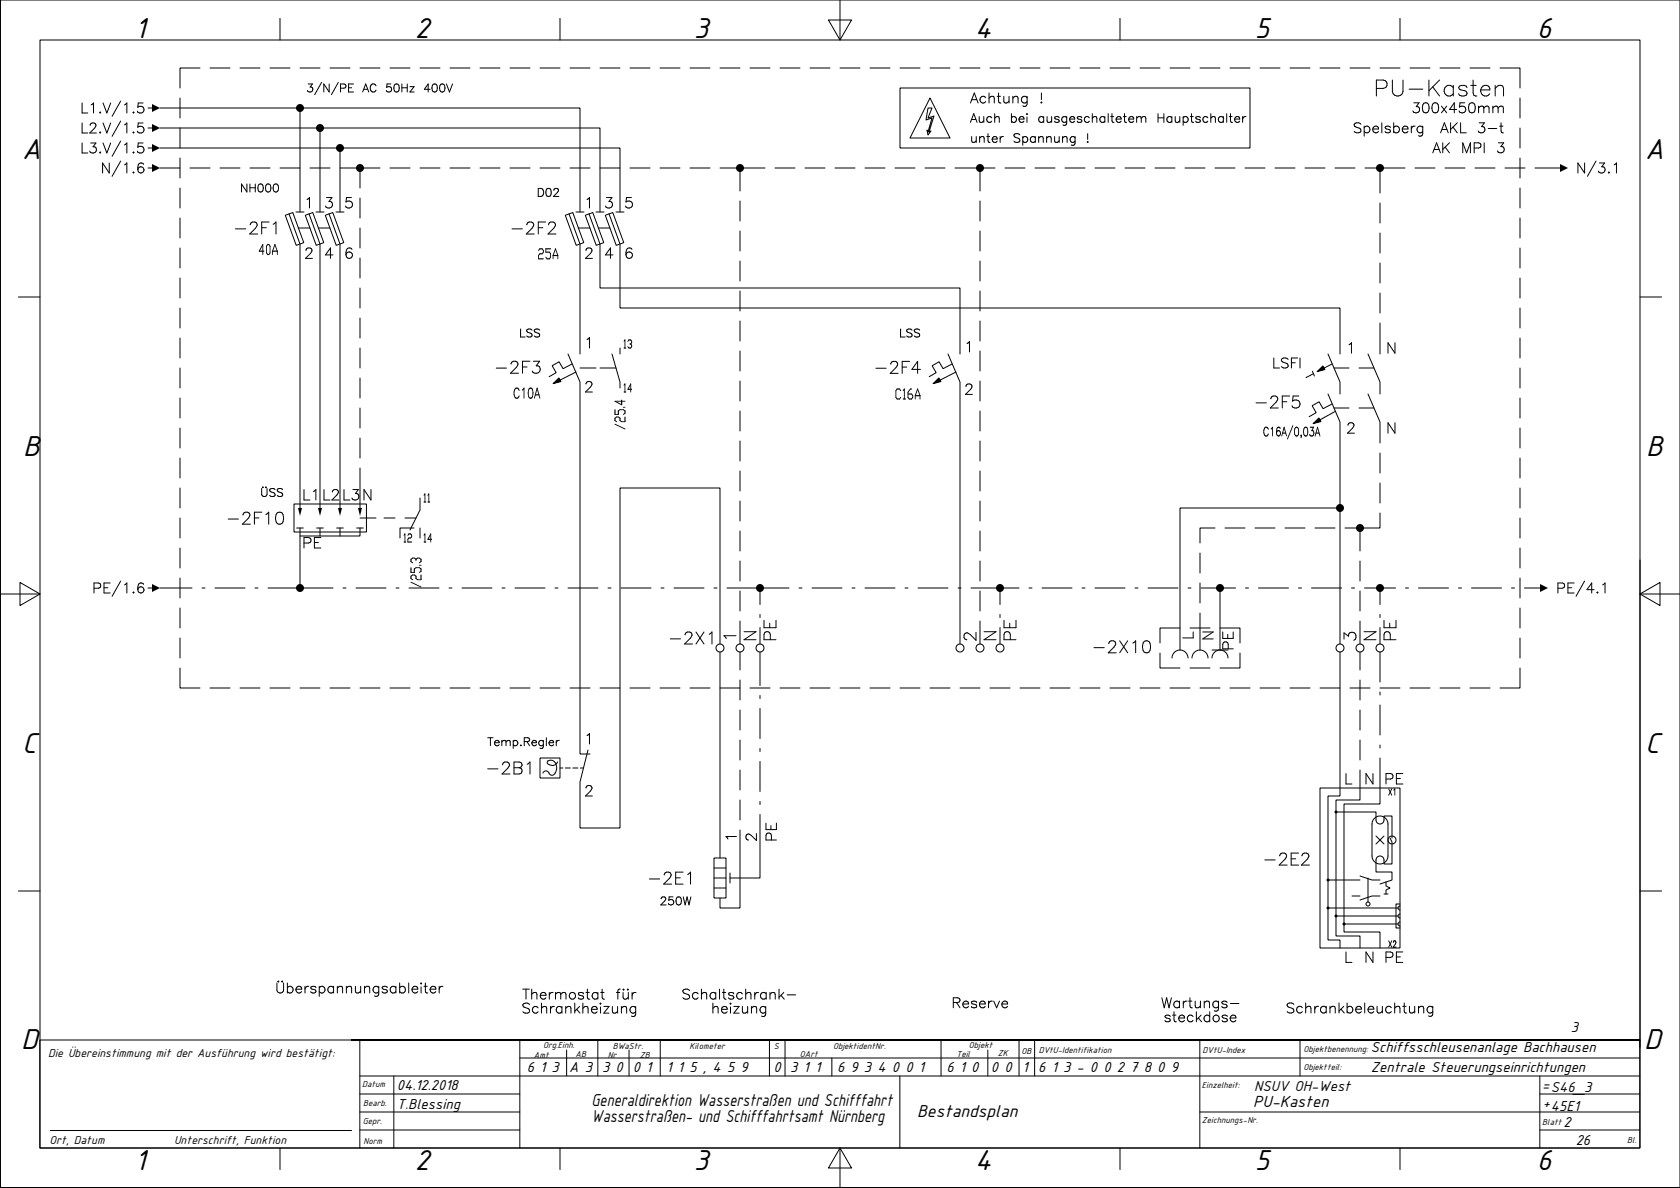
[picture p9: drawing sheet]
<svg xmlns="http://www.w3.org/2000/svg" width="420mm" height="297mm" viewBox="0 0 420 297" stroke-linecap="round" stroke-linejoin="round" font-family="sans-serif">
<defs><g id="words">
<g font-size="7.8">
<text x="33.7" y="9.6">1</text>
<text x="103.7" y="9.6">2</text>
<text x="173.4" y="9.6">3</text>
<text x="243.7" y="9.6">4</text>
<text x="313.7" y="9.6">5</text>
<text x="384.2" y="9.6">6</text>
<text x="5.5" y="39.6">A</text>
<text x="411.3" y="39.6">A</text>
<text x="5.8" y="113.9">B</text>
<text x="411.6" y="113.9">B</text>
<text x="5.5" y="188.1">C</text>
<text x="411.3" y="188.1">C</text>
<text x="5.3" y="262.4">D</text>
<text x="411.1" y="262.4">D</text>
<text x="33.7" y="292.4">1</text>
<text x="103.7" y="292.4">2</text>
<text x="173.4" y="292.4">3</text>
<text x="243.7" y="292.4">4</text>
<text x="313.7" y="292.4">5</text>
<text x="384.2" y="292.4">6</text>
</g>
<g font-size="4.7">
<text x="147.9" y="276.4">Generaldirektion Wasserstraßen und Schifffahrt</text>
<text x="147.9" y="280.6">Wasserstraßen- und Schifffahrtsamt Nürnberg</text>
<text x="229.3" y="279.2">Bestandsplan</text>
</g>
<text font-size="4.3" x="313.3" y="276.9">PU-Kasten</text>
<text font-size="4" x="344.1" y="24">PU-Kasten</text>
<g font-size="3.9">
<text x="342.7" y="263.1">Schiffsschleusenanlage Bachhausen</text>
<text x="392.7" y="258.1">3</text>
<text x="131.7" y="268.1">6 1 3</text>
<text x="142.3" y="268">A 3</text>
<text x="150.5" y="268">3 0</text>
<text x="158.2" y="268.1">0 1</text>
<text x="166.7" y="268.1">1 1 5 , 4 5 9</text>
<text x="193.4" y="268">0</text>
<text x="197.5" y="268.1">3 1 1</text>
<text x="209.3" y="268.1">6 9 3 4 0 0 1</text>
<text x="236.6" y="268.1">6 1 0</text>
<text x="247.7" y="268.1">0 0</text>
<text x="255.6" y="268.1">1</text>
<text x="259.6" y="268">6 1 3 - 0 0 2 7 8 0 9</text>
<text x="342.7" y="268.1">Zentrale Steuerungseinrichtungen</text>
<text x="99.2" y="272.6">04.12.2018</text>
<text x="313.5" y="272.7">NSUV OH-West</text>
<text x="385.6" y="272.4">=S46_3</text>
<text x="99.2" y="277.2">T.Blessing</text>
<text x="385.7" y="277">+45E1</text>
<text x="390.9" y="281.8">2</text>
<text x="393.9" y="286.2">26</text>
</g>
<g font-size="3.8">
<text x="20.5" y="29.1">L1.V/1.5</text>
<text x="20.5" y="34.1">L2.V/1.5</text>
<text x="20.5" y="39.1">L3.V/1.5</text>
<text x="25.6" y="44.1">N/1.6</text>
<text x="394.5" y="44.1">N/3.1</text>
<text x="23.5" y="149.1">PE/1.6</text>
<text x="389.5" y="149.1">PE/4.1</text>
<text x="69.2" y="249.1">Überspannungsableiter</text>
</g>
<text font-size="3.4" x="315.9" y="109.7">C16A/0,03A</text>
<g font-size="3.3">
<text x="242.6" y="26.6">Achtung !</text>
<text x="338.5" y="34">Spelsberg</text>
<text x="130.7" y="254.1">Schrankheizung</text>
<text x="178.2" y="254.1">heizung</text>
<text x="290.5" y="252.8">Wartungs-</text>
<text x="321.8" y="254.1">Schrankbeleuchtung</text>
</g>
<g font-size="3.1">
<text x="12" y="264.2">Die Übereinstimmung mit der Ausführung wird bestätigt:</text>
<text x="12.4" y="285.9">Ort, Datum</text>
<text x="43.5" y="285.9">Unterschrift, Funktion</text>
</g>
<g font-size="3">
<text x="76.9" y="23.7">3/N/PE AC 50Hz 400V</text>
<text x="124.1" y="93.3">-2F3</text>
<text x="314" y="102">-2F5</text>
<text x="57" y="131">-2F10</text>
<text x="273.5" y="163.2">-2X10</text>
<text x="121.9" y="193.5">-2B1</text>
<text x="316.2" y="216.3">-2E2</text>
</g>
<g font-size="2.9">
<text x="242.6" y="31.3">Auch bei ausgeschaltetem Hauptschalter</text>
<text x="242.9" y="36.3">unter Spannung !</text>
</g>
<text font-size="2.7" x="121.9" y="187.1">Temp.Regler</text>
<g font-size="2.6">
<text x="81" y="125">L2</text>
<text x="86" y="125">L3</text>
</g>
<g font-size="2.5">
<text x="353.2" y="28.2">300x450mm</text>
<text x="360.1" y="33.2">AKL</text>
<text x="369.1" y="33.2">3-t</text>
<text x="373.8" y="38.2">3</text>
<text x="64.8" y="63.6">40A</text>
<text x="134.6" y="64.7">25A</text>
<text x="318.5" y="92">LSFI</text>
<text x="128.5" y="99.5">C10A</text>
<text x="224" y="99.8">C16A</text>
<text x="130.7" y="249.8">Thermostat</text>
<text x="152.9" y="249.8">für</text>
<text x="170.7" y="249.8">Schaltschrank-</text>
<text x="238.3" y="252">Reserve</text>
<text x="291.2" y="255.5">steckdose</text>
</g>
<text font-size="2.4" x="65.4" y="124.1">ÜSS</text>
<g font-size="2.3">
<text x="135.8" y="262">Org.Einh.</text>
<text x="153.2" y="262.2">BWaStr.</text>
<text x="172.4" y="262.2">Kilometer</text>
<text x="193.4" y="262.2">S</text>
<text x="208.3" y="262.3">ObjektidentNr.</text>
<text x="242.2" y="262.1">Objekt</text>
<text x="255.4" y="263.4">OB</text>
<text x="259.7" y="263.1">DVtU-Identifikation</text>
<text x="300.6" y="263.2">DVtU-Index</text>
<text x="325.9" y="263">Objektbenennung:</text>
<text x="133.5" y="264.4">Amt</text>
<text x="143.9" y="264.4">AB</text>
<text x="152" y="264.4">Nr</text>
<text x="160" y="264.5">ZB</text>
<text x="200" y="264.3">OArt</text>
<text x="239.1" y="264.2">Teil</text>
<text x="249.5" y="264">ZK</text>
<text x="325.9" y="267.5">Objektteil:</text>
<text x="90.5" y="271.8">Datum</text>
<text x="300.5" y="271.9">Einzelheit:</text>
<text x="90.7" y="281">Gepr.</text>
<text x="90.8" y="276.5">Bearb.</text>
<text x="300.5" y="280.6">Zeichnungs-Nr.</text>
<text x="385.6" y="281.2">Blatt</text>
<text x="90.9" y="286">Norm</text>
<text x="406.8" y="285.7">Bl.</text>
</g>
<g font-size="2">
<text x="60.4" y="48">NH000</text>
<text x="134.6" y="49.1">D02</text>
<text x="130.1" y="84.3">LSS</text>
<text x="156" y="87">13</text>
<text x="225.1" y="84.3">LSS</text>
<text x="156" y="98">14</text>
<text x="106" y="125.5">11</text>
<text x="101" y="135.5">12</text>
<text x="106" y="135.5">14</text>
<text x="165.2" y="226.2">250W</text>
</g>
</g></defs>
<g fill="#000">
<path d="M38 26l2 1-2 1zM38 36l2 1-2 1zM38 31l2 1-2 1zM38 41l2 1-2 1zM390 41l2 1-2 1zM138.3 95.9l1.4-1.4 .5 .9-1.9 .5 1.4-1.4 .5 .9zM233.3 95.9l1.4-1.4 .5 .9-1.9 .5 1.4-1.4 .5 .9zM329.3 92.9l1.4-1.4 .5 .9-1.9 .5 1.4-1.4 .5 .9zM328.3 105.9l1.4-1.4 .5 .9-1.9 .5 1.4-1.4 .5 .9zM74.5 127h1l-.5 2zM79.5 127h1l-.5 2zM84.5 127h1l-.5 2z"/>
<path d="M89.5 127h1l-.5 2zM38 146l2 1-2 1zM385 146l2 1-2 1z"/>
<circle cx="75" cy="27" r="1"/>
<circle cx="80" cy="32" r="1"/>
<circle cx="85" cy="37" r="1"/>
<circle cx="90" cy="42" r="1"/>
<circle cx="185" cy="42" r="1"/>
<circle cx="245" cy="42" r="1"/>
<circle cx="345" cy="42" r="1"/>
<circle cx="335" cy="127" r="1"/>
<circle cx="340" cy="132" r="1"/>
<circle cx="75" cy="147" r="1"/>
<circle cx="190" cy="147" r="1"/>
<circle cx="250" cy="147" r="1"/>
<circle cx="305" cy="147" r="1"/>
<circle cx="345" cy="147" r="1"/>
<circle cx="334" cy="203" r=".25"/>
<circle cx="332" cy="220" r=".25"/>
<circle cx="332" cy="227" r=".25"/>
<circle cx="334" cy="229" r=".25"/>
<circle cx="336" cy="231" r=".25"/>
</g>
<g fill="none" stroke="#000" stroke-width=".25">
<path d="M0 0h420zM0 0v297h420h-420zM10 10h400v277h-400zM50 17h-5v5M52.5 17h5M60 17h5M67.5 17h5M70 4.6v5.4M75 17h5M82.5 17h5M90 17h5M97.5 17h5"/>
<path d="M105 17h5M112.5 17h5M120 17h5M127.5 17h5M135 17h5M140 4.6v5.4M142.5 17h5M150 17h5M157.5 17h5M165 17h5M172.5 17h5M180 17h5"/>
<path d="M187.5 17h5M195 17h5M202.5 17h5M207.1 5h5.8l-2.9 5zM210 17h5M210 0v10M217.5 17h5M225 17h5M232.5 17h5M240 17h5M247.5 17h5M255 17h5"/>
<path d="M262.5 17h5M270 17h5M277.5 17h5M280 4.6v5.4M285 17h5M292.5 17h5M300 17h5M307.5 17h5M315 17h5M322.5 17h5M330 17h5M337.5 17h5"/>
<path d="M345 17h5M350 4.6v5.4M352.5 17h5M360 17h5M367.5 17h5M375 17h5v5M420 0v297zM20.5 25.7v2.6M20.5 35.7v2.6M20.5 30.7v2.6M22.5 31.3l.2-.3 .3-.3h.5l.4 .3a.78 .78 0 0 1-.3 1.1l-1.2 1.2M22.7 35.7h1.3l-.7 1a.73 .73 0 0 1 .8 .3 .73 .73 0 0 1-.1 .9"/>
<path d="M22.8 26.2l.6-.5v2.6M25.8 25.7l.9 2.6 1-2.6M25.8 30.7l.9 2.6 1-2.6M25.8 35.7l.9 2.6 1-2.6M30.2 25.3l-2.2 3.8M30.2 30.3l-2.2 3.8M30.2 35.3l-2.2 3.8M31.1 26.2l.6-.5v2.6M31.1 31.2l.6-.5v2.6M31.1 36.2l.6-.5v2.6M35.8 25.7h-1.2l-.2 1.1a.9 .9 0 0 1 1.2-.1 .9 .9 0 0 1 .3 1.2M35.8 30.7h-1.2l-.2 1.1a.9 .9 0 0 1 1.2-.1 .9 .9 0 0 1 .3 1.2"/>
<path d="M35.8 35.7h-1.2l-.2 1.1a.9 .9 0 0 1 1.2-.1 .9 .9 0 0 1 .3 1.2M37 37h1M37 27h1M37 32h1M40 27h105v26M40 32h110v21M40 37h115v16M45 24.5v5M45 32v5M45 39.5v5M75 27v26M77.1 21h1l-.6 .8a.59 .59 0 0 1 .7 .2 .59 .59 0 0 1-.1 .7"/>
<path d="M80 32v21M80.4 20.6l-1.7 3.1M82.3 21v2l-1.3-2v2M84.6 20.6l-1.7 3.1M85 37v16M85.1 22h.9a.53 .53 0 0 0 .5-.5 .53 .53 0 0 0-.5-.5h-.9v2M87.1 21.9h.8M88.4 21h-1.3v2M90.7 23l.7-2 .8 2M90.9 22.3h1M94 21.5a.74 .74 0 0 0-.8-.5 .74 .74 0 0 0-.6 .8l.2 .9M94 22.5l-.1 .2"/>
<path d="M97.7 21h-.9l-.1 .9a.72 .72 0 0 1 .9-.1 .72 .72 0 0 1 .2 .9M98.6 22.6a1.01 1.01 0 0 1 .6-1.6 1.09 1.09 0 0 1 .5 1.6M100.5 21.9h1.3M100.5 21v2M101.8 21v2M102.5 21.7h1l-1 1.3M107.5 22.3h-1.4l.9-1.3v2M108.1 22.6a1.01 1.01 0 0 1 .7-1.6 1.09 1.09 0 0 1 .4 1.6M110 22.6a1.01 1.01 0 0 1 .7-1.6 1.09 1.09 0 0 1 .4 1.6M111.6 21l.8 2 .7-2M225 22h87.5v15h-87.5zM232 27h1l-1 2.5 1.5-.5-1.3 4 .5-.2-.7 1-.3-1.3 .3 .5 1-3.5-1.5 .5z"/>
<path d="M232.5 24.5l5 10h-10zM242.6 30.6l.8-2.2 .9 2.2M242.6 25.8l1-2.6 .9 2.6M242.9 34.1l.1 1.4M242.9 29.9h1.1M243 24.9h1.2M244.1 35.2l-.4 .3M244.1 34.1v1.5M244.8 29.1l.1 1.4M244.9 34.1v1.5M244.9 34.6l.5-.5 .5 .1 .2 1.4M245.9 30.2l-.3 .3"/>
<path d="M245.9 29.1v1.5M246.4 24.4a.82 .82 0 0 0-1.2 0 .82 .82 0 0 0 .2 1.2M246.4 25.4l-.2 .2M246.7 34.1h.7M247 33.4l.1 2.1M247.3 24.6l.6-.5 .6 .1 .1 1.6M247.3 23.2v2.6M247.9 29.5a.72 .72 0 0 0-1.1-.1 .72 .72 0 0 0 .2 1.1M247.9 30.3l-.2 .2M248 34.8l.4 .7M248.2 34.5a.6 .6 0 0 1 .7-.4 .6 .6 0 0 1 .4 .7h-1.3zM248.7 29.6l.5-.5 .5 .1 .1 1.4"/>
<path d="M248.7 28.4v2.2M249.3 24.1h.8M249.3 35.3l-.2 .2M249.6 23.2l.2 2.4M250 34.1v1.5M250.9 34.1a.7 .7 0 0 0-.9 .7M250.9 24.1l.2 1.5M252.3 25.3l-.4 .3M252.3 24.1v1.7M252.9 29.5a.72 .72 0 0 1 1.1-.1 .72 .72 0 0 1-.2 1.1M252.9 28.4v2.2M252.9 30.3l.2 .2"/>
<path d="M253.2 24.6l.6-.5 .6 .1 .1 1.6M253.2 24.1v1.7M253.5 35.3l.2 .2M254.7 29.8l.4 .7M254.9 29.5a.6 .6 0 0 1 .7-.4 .6 .6 0 0 1 .4 .7h-1.3zM255 33.7a.82 .82 0 0 0-.8-.3 .82 .82 0 0 0-.7 .5l.2 .3 1.1 .6 .2 .5-.3 .2M255.7 34.5a.72 .72 0 0 1 1.1-.1 .72 .72 0 0 1-.2 1.1M255.7 34.1v2.2M255.7 35.3l.2 .2M256 30.3l-.2 .2M256.7 28.4v.2zM256.7 29.2v1.4"/>
<path d="M256.8 24.4a.82 .82 0 0 0-1.3 0 .82 .82 0 0 0 .2 1.2M256.8 24.1v1.9M256.8 25.4l-.3 .2M258.8 34.5a.72 .72 0 0 0-1.1-.1 .72 .72 0 0 0 .2 1.1M258.8 34.1v1.5M258.8 35.3l-.2 .2M259.7 34.1v1.5M259.7 34.6l.5-.5 .5 .1 .1 1.4M260.3 23.2v1.7M260.9 29.5a.72 .72 0 0 0-1.1-.1 .72 .72 0 0 0 .2 1.1M260.9 29.1v1.5M260.9 30.3l-.2 .2"/>
<path d="M261.7 34.6l.5-.5 .5 .1 .1 1.4M261.7 34.1v1.5M261.8 29.1l.1 1.4M262.9 30.2l-.3 .3M262.9 29.1v1.5M263.6 34.1l.2 1.4M263.6 30.3l.2 .2M264.8 34.1v1.5M264.8 35.2l-.3 .3M264.8 29.5a.66 .66 0 0 0-1.2 0l.2 .2 .9 .3v.5M265.6 34.6l.6-.5 .5 .1 .1 1.4M265.6 34.1v1.5"/>
<path d="M266.7 29.5a.72 .72 0 0 0-1.1-.1 .72 .72 0 0 0 .1 1.1M266.7 29.1v1.7M266.7 30.3l-.2 .2M267.4 29.8l.3 .7M267.5 29.5a.6 .6 0 0 1 .7-.4 .6 .6 0 0 1 .5 .7h-1.3zM268.7 30.3l-.2 .2M268.8 34.5a.72 .72 0 0 0-1.1-.1 .72 .72 0 0 0 .1 1.1M268.8 34.1v1.7M268.8 35.3l-.2 .2M269.3 30.3l.1 .2M270.4 29.5a.66 .66 0 0 0-1.1 0l.1 .2 .9 .3v.5M271.9 33.4v1.5"/>
<path d="M272.3 29.5a.72 .72 0 0 0-1.1-.1 .72 .72 0 0 0 .2 1.1M272.3 30.3l-.2 .2M273.1 29.6l.5-.5 .5 .1 .1 1.4M273.1 28.4v2.2M276.2 29.5a.72 .72 0 0 0-1.1-.1 .72 .72 0 0 0 .2 1.1M276.2 29.1v1.5M276.2 30.3l-.2 .2M277 28.4v2.2M277.7 29.1h.7M278 28.4l.1 2.1M279 29.8l.3 .7M279.1 29.5a.6 .6 0 0 1 .7-.4 .6 .6 0 0 1 .5 .7h-1.3z"/>
<path d="M280.3 30.3l-.2 .2M280.8 29.1h.7M281.1 28.4l.1 2.1M282.2 29.8l.3 .7M282.3 29.5a.6 .6 0 0 1 .7-.4 .6 .6 0 0 1 .4 .7h-1.2zM283.4 30.3l-.2 .2M284.2 29.6l.5-.5 .5 .1 .1 .4M284.2 29.1v1.5M285.3 29.6l.5-.5 .6 .1 .1 1.4M285.3 29.6v1M289.5 28.4v2.2M289.5 29.5h1.5"/>
<path d="M291 28.4v2.2M293 29.5a.72 .72 0 0 0-1.2-.1 .72 .72 0 0 0 .2 1.1M293 29.1v1.5M293 30.3l-.2 .2M293.8 29.1l.1 1.4M294.9 30.2l-.3 .3M294.9 29.1v1.5M295.8 29.1v2.2M295.8 29.5a.72 .72 0 0 1 1.1-.1 .72 .72 0 0 1-.2 1.1M295.8 30.3l.2 .2M297.6 29.1h.7M297.9 28.4l.1 2.1"/>
<path d="M298.9 30.3l.1 .2M300.1 29.5a.66 .66 0 0 0-1.2 0l.1 .2 1 .3v.5M302 29.5a.72 .72 0 0 0-1.2-.1 .72 .72 0 0 0 .2 1.1M302 30.3l-.2 .2M302.7 29.6l.5-.5 .5 .1 .1 1.4M302.7 28.4v2.2M305.8 29.5a.72 .72 0 0 0-1.1-.1 .72 .72 0 0 0 .2 1.1M305.8 29.1v1.5M305.8 30.3l-.2 .2M306.7 28.4v2.2M307.3 29.1h.7M307.6 28.4l.1 2.1"/>
<path d="M308.7 29.8l.3 .7M308.8 29.5a.6 .6 0 0 1 .7-.4 .6 .6 0 0 1 .4 .7h-1.2zM309.9 30.3l-.2 .2M310.7 29.1v1.5M311.5 29.1a.7 .7 0 0 0-.8 .7M338.6 32.8l.2 .3M340.2 31.1a.94 .94 0 0 0-.9-.4 .94 .94 0 0 0-.7 .6l.2 .4 .9 .3a.61 .61 0 0 1 .5 .5 .61 .61 0 0 1-.2 .6M341 31.9a.82 .82 0 0 1 1.3-.1 .82 .82 0 0 1-.2 1.3M341 31.5v2.5M341 32.8l.3 .3M343.2 32.3l.1 .5 .2 .3M343.3 31.9a.69 .69 0 0 1 .8-.4 .69 .69 0 0 1 .5 .8h-1.4z"/>
<path d="M344.1 22.1h1.7a1.05 1.05 0 0 0 1-1 1.05 1.05 0 0 0-1-1.1h-1.7v4M344.6 32.8l-.2 .3M345.5 30.7v2.5M346.3 32.8l.1 .3M347.6 31.9a.76 .76 0 0 0-1.3 0l.1 .2 1.1 .4v.6M348.1 20v2.9M348.4 31.9a.82 .82 0 0 1 1.3-.1 .82 .82 0 0 1-.2 1.3M348.4 30.7v2.5M348.4 32.8l.3 .3M350.6 32.3l.1 .5 .2 .3M350.7 31.9a.69 .69 0 0 1 .8-.4 .69 .69 0 0 1 .5 .8h-1.4zM350.8 20v2.9"/>
<path d="M352 32.8l-.2 .3M352.3 22.3h3.4M352.8 31.5v1.7M353.5 25.7h1.3l-.7 1a.68 .68 0 0 1 .8 .8M353.8 31.5a.81 .81 0 0 0-1 .8M355.7 31.9a.82 .82 0 0 0-1.3-.1 .82 .82 0 0 0 .2 1.3M355.7 31.5v1.9M355.7 32.8l-.3 .3M355.7 27.7a2.07 2.07 0 0 1 .3-1.9 .81 .81 0 0 1 1.2 .4v1.5M357.2 20v4M358.1 27.7a2.07 2.07 0 0 1 .2-1.9 .81 .81 0 0 1 1.2 .4v1.5M358.2 21.7l1.7 2.3"/>
<path d="M358.2 38.2l.9-2.5 1 2.5M358.6 37.4h1.1M359.9 20l-2.7 2.7M360.1 33.2l1-2.5 1 2.5M360.4 26.5l1.3 1.7M360.7 35.7v2.5M361.3 36.8l1.1 1.4M361.7 26.5l-1.3 1.7M362.4 35.7l-1.7 1.7M362.4 27.4l1.2-1.7v2.5M362.6 30.7v2.5M363.2 31.8l1.1 1.4"/>
<path d="M363.3 21.3v2.7M363.3 21.9a1.25 1.25 0 0 0-1.5-.5 1.25 1.25 0 0 0-.8 1.5M364.3 30.7l-1.7 1.7M365.1 30.7v2.5M365.7 38.2v-2.5l.9 2.5 1-2.5v2.5M366.2 25.7h-1.2l-.1 1.1a.91 .91 0 0 1 1-.2 .91 .91 0 0 1 .5 .9M366.7 21.9a1.2 1.2 0 0 0-2 0l.1 .4 1.4 .4M367.3 27.7a2.07 2.07 0 0 1 .2-1.9 .81 .81 0 0 1 1.2 .4v1.5M367.7 21.3h1.3M368.3 20v3.2M368.5 37h1.1a.66 .66 0 0 0 .6-.6 .66 .66 0 0 0-.6-.7h-1.1v2.5M369.6 27l.6-.5 .6 .2 .2 .3"/>
<path d="M369.6 26.5v1.7M369.8 30.7h1.3l-.7 1a.68 .68 0 0 1 .8 .8M370.2 22.5v.4M370.4 21.9a1.1 1.1 0 0 1 1.2-.6 1.1 1.1 0 0 1 .9 1.2h-2.3zM371 27l.6-.5 .5 .2 .2 1.5M371 27v1.2M371 35.7v2.5M372 32.1h2.2M373.2 27l.6-.5 .6 .2 .1 .3M373.2 26.5v1.7M373.8 22.1l.9-.8 1 .2 .2 .6v1.9M373.8 21.3v2.7"/>
<path d="M374.5 27l.6-.5 .6 .2 .1 1.5M374.5 27v1.2M374.6 35.7h1.3l-.7 1a.68 .68 0 0 1 .8 .8M374.9 31.5h.8M375.3 30.7v2M380 24.5v5M380 32v5M380 39.5v5M27.3 40.7v2.6l-1.7-2.6v2.6M30.2 40.3l-2.2 3.8M31.1 41.2l.6-.5v2.6M34.4 42.4a.78 .78 0 0 1 1.1-.7 .78 .78 0 0 1 .4 1.2"/>
<path d="M34.4 42.4l.2 .5M35.9 41.1a.74 .74 0 0 0-1.1-.2l-.2 .3-.2 1.2M37 42h1M40 42h5M45 47v5M45 54.5v5M47.5 42h5M55 42h5M58.9 57.2h2.5M61.7 46v2l-1.3-2v2M62.5 46v2M62.5 46.9h1.3"/>
<path d="M62.5 42h5M62.6 56.2l.3-.6 .8-.1a.73 .73 0 0 1 .4 1.1l-1.7 1.9h2M63.8 46v2M64.6 47.6a1.01 1.01 0 0 1 .6-1.6 1.09 1.09 0 0 1 .5 1.6M65.4 56.9h1.2M66.5 47.6a1.01 1.01 0 0 1 .6-1.6 1.09 1.09 0 0 1 .5 1.6M67.3 55.5h-1.9v3M68.3 56.1l.7-.6v3M68.4 47.6a1.01 1.01 0 0 1 .6-1.6 1.09 1.09 0 0 1 .5 1.6M70 42h5M71.3 53.8l1.9-.7 2.7 7.6-1.8 .6zM72.3 53.5l2.7 7.5v66"/>
<path d="M74 53h2M74.6 57h2.9M76.3 53.8l1.9-.7 2.7 7.6-1.8 .6zM76.7 49.9l.7-.5v2.6M77.3 53.5l2.7 7.5v66M77.5 42h5M79 53h2M79.7 57h2.8M81.3 53.8l1.9-.7 2.7 7.6-1.8 .6zM81.6 49.4h1.4l-.8 1a.87 .87 0 0 1 .8 1.2 .87 .87 0 0 1-1.4 .3l-.2-.4M82.3 53.5l2.7 7.5v66M84 53h2"/>
<path d="M85 42h10M87.9 49.4h-1.3l-.1 1.1a.92 .92 0 0 1 1.4 0 .92 .92 0 0 1-.2 1.4 .92 .92 0 0 1-1.3-.4M90 42v5M90 49.5v5M90 57v5M97.5 42h5M105 42h5M112.5 42h5M120 42h5M127.5 42h5M128 57.2h2.6M131.7 56.2l.3-.6 .9-.1a.73 .73 0 0 1 .4 1.1l-1.7 1.9h2"/>
<path d="M134.6 56.9h1.1M135 42h5M135.8 48.6l.1-.7-.2-.5-.5-.3h-.6v2M136.4 55.5h-1.8v3M136.6 48.7a1.01 1.01 0 0 1 .6-1.6 1.09 1.09 0 0 1 .5 1.6M137.1 56.2l.3-.6 .9-.1a.73 .73 0 0 1 .4 1.1l-1.7 1.9h2M138.5 47.6l.3-.5h.4l.4 .4-.3 .7-.9 .9M141.3 53.8l1.9-.7 2.7 7.6-1.8 .6zM142.3 53.5l2.7 7.5v27.5M142.5 42h5M144 53h2M144.6 57h2.9"/>
<path d="M146.3 53.8l1.9-.7 2.7 7.6-1.8 .6zM146.7 49.9l.7-.5v2.6M147.3 53.5l2.7 7.5v11h90v16.5M149 53h2M149.7 57h2.8M150 42h5M151.3 53.8l1.9-.7 2.7 7.6-1.8 .6zM151.6 49.4h1.4l-.8 1a.87 .87 0 0 1 .8 1.2 .87 .87 0 0 1-1.4 .3l-.2-.4M152.3 53.5l2.7 7.5v16h180v11.5M154 53h2M157.5 42h5M157.9 49.4h-1.3l-.1 1.1a.92 .92 0 0 1 1.4 0 .92 .92 0 0 1-.2 1.4 .92 .92 0 0 1-1.3-.4"/>
<path d="M165 42h5M172.5 42h5M180 42h11.2M185 42v5.8M185 50.3v5M185 57.8v5M193.7 42h5M201.2 42h5M208.7 42h5M216.2 42h5M223.7 42h5M231.2 42h5"/>
<path d="M238.7 42h10M245 42v5.8M245 50.3v5M245 57.8v5M251.2 42h5M258.7 42h5M266.2 42h5M273.7 42h5M281.2 42h5M288.7 42h5M296.2 42h5M303.7 42h5"/>
<path d="M311.2 42h5M318.7 42h5M326.2 42h5M333.7 42h5M341.2 42h10M345 42v6.3M345 50.8v5M345 58.3v5M353.7 42h5M361.2 42h5M368.7 42h5M376.2 42h5"/>
<path d="M380 47v5M380 54.5v5M383.7 42h6.3M396.1 40.7v2.6l-1.6-2.6v2.6M399 40.3l-2.1 3.8M399.8 40.7h1.3l-.7 1a.73 .73 0 0 1 .8 .3 .73 .73 0 0 1-.1 .9M403.5 41.2l.6-.5v2.6M4.6 74.3h5.4M45 62v5M45 69.5v5M45 77v5M64.8 62.8l.9-1.7v2.5"/>
<path d="M66.6 63.2v-1.7l.3-.4h.3l.3 .4v1.7M68.1 62.8l.6-1.7 .6 1.7M76.5 62.6l.1-.4 .4-.2 .7 .1a.59 .59 0 0 1 .2 .9l-1.5 1.6h1.7M83.2 63.7h-1.8l1.2-1.7v2.6M88 62.4a.77 .77 0 0 0-1.1-.3l-.3 .4-.1 1.2M90 64.5v5M90 72v5M90 79.5v5M134.6 62.6l.3-.4h.6l.3 .4v.4l-.3 .5h-.6l-.3 .4M137.7 62.2h-1.2v.8h.9l.3 .5v.8M138.3 63.9l.6-1.7 .6 1.7M146.5 62.6l.1-.4 .4-.2 .7 .1a.59 .59 0 0 1 .2 .9l-1.5 1.6h1.7"/>
<path d="M153.2 63.7h-1.8l1.2-1.7v2.6M158 62.4a.77 .77 0 0 0-1.1-.3l-.3 .4-.1 1.2M185 65.3v5M185 72.8v5M245 65.3v5M245 72.8v5M345 65.8v5M345 73.3v5M380 62v5M380 69.5v5M380 77v5M410 74.3h5.4"/>
<path d="M45 84.5v5M45 92v5M45 99.5v5M90 87v5M90 94.5v5M124.1 92h2.5M127.8 91l.3-.5 .8-.2a.73 .73 0 0 1 .4 1.2l-1.7 1.8M129.8 97.6a.6 .6 0 0 0-.6-.6 .6 .6 0 0 0-.6 .6v1.3M130.1 82.3v2M130.6 97.5l.4-.5v2.5M130.6 91.7h1.2M132.1 99.1l-.1-.6a1.1 1.1 0 0 1 .7-1.5 1.55 1.55 0 0 1 .5 2.1"/>
<path d="M132.5 90.3h-1.9v3M133 82.5a.76 .76 0 0 0-.7-.3 .76 .76 0 0 0-.6 .5l1.3 1M133.3 90.3h1.6l-.8 1.2a.81 .81 0 0 1 1 1M133.6 99.5l.7-2.5 .7 2.5M134.9 82.5a.76 .76 0 0 0-.7-.3 .76 .76 0 0 0-.6 .5l1.3 1M138.3 95.9l1.4-1.4 .5 .9zM142 88.5l3 7v93h2.5M143 91l-2.2 1.2-1-1.8-1.8 1 1 1.8-1.7 1M144 93l-5.7 2.9M145 92h4M146.5 96l.1-.4 .4-.2 .7 .1a.59 .59 0 0 1 .2 .9l-1.5 1.6h1.7M146.7 84.9l.7-.5v2.6"/>
<path d="M150 92h4M153 88.5l2 7v1.5M155 87v1.5M156 96.3l.2-.3v2M156 85.3l.2-.3v2M157 97.3l.7-1.3v2M157 85.3l.2-.3h.5l.2 .3-.2 .7M157.4 86h.3M157.7 86l.2 .3M185 80.3v5M185 87.8v5M185 95.3v5"/>
<path d="M219 92.1h2.5M222.7 91.1l.3-.6 .8-.2a.73 .73 0 0 1 .5 1.2l-1.8 1.8h2M225.1 82.3v2M225.2 97.7l-.3-.5h-.6l-.3 .5v1.6M225.5 91.8h1.2M225.8 97.7l.3-.5v2.6M227 98.5h.9l.3 .4M227.4 90.3h-1.9v3M227.9 97.2h-.3l-.6 .9v1.2M228 82.5a.76 .76 0 0 0-.7-.3 .76 .76 0 0 0-.6 .5l1.3 1M228.8 98.9l.6-1.7 .6 1.7M229.9 82.5a.76 .76 0 0 0-.7-.3 .76 .76 0 0 0-.6 .5l1.3 1"/>
<path d="M230.1 92.3h-2.1l1.4-2v3M233.3 95.9l1.4-1.4 .5 .9zM237 88.5l3 7v65.5M238 91l-2.2 1.2-1-1.8-1.8 1 1 1.8-1.7 1M239 93l-5.7 2.9M241.5 96.6l.1-.4 .4-.2 .7 .1a.59 .59 0 0 1 .2 .9l-1.5 1.6h1.7M241.7 85.9l.7-.5v2.6M245 80.3v5M245 87.8v5M245 95.3v5M317.7 99.7l.3-.6 .9-.1a.73 .73 0 0 1 .4 1.1l-1.7 1.9M318.5 89.5v2.5"/>
<path d="M322 89.9a.94 .94 0 0 0-.9-.4 .94 .94 0 0 0-.7 .6l.2 .3 1.2 .5 .2 .4M322.4 99h-1.8v3M322.9 90.7h.9M324.4 89.5h-1.5v2.5M324.7 99h-1.4l-.2 1.3a1.09 1.09 0 0 1 1.3-.2 1.09 1.09 0 0 1 .6 1M325 89.5v2.5M328.1 92.8l.5 1.2M328.4 93.4l-1.9 1M329.3 92.9l1.4-1.4 .5 .9zM332 98.5l3 7v55.5M332 88.5l3 7v3M333 91l-3.7 1.9"/>
<path d="M333.5 92h3.7M337.2 86.2l.7-.5v2.6M339.7 92h3.8M342 98.5l3 7v5.3M342 88.5l3 7v3M345 80.8v7.7M348.7 85.7v2.6l-1.7-2.6v2.6M380 84.5v5M380 92v5M380 99.5v5M45 107v5M45 114.5v5"/>
<path d="M90 117v10M90 102v5M90 109.5v5M153.7 102.4v1.2h.9v-.9l.4-.3h.8l.4 .3v.6l-.4 .3M153.7 106.1l2.5 1.2M155.4 100v1.2l-1.7-.9h2.5M155.8 101.8h.4M156.2 104.2v1.2h-.8l-.4-.3v-.6l-.4-.3h-.4l-.5 .3v.6l.5 .3M185 102.8v5M185 110.3v5M185 117.8v5M245 102.8v5"/>
<path d="M245 110.3v5M245 117.8v5M314 100.7h2.6M317.1 107.3a.6 .6 0 0 0-.8-.5 .6 .6 0 0 0-.4 .8l.2 1.1M317.1 108.5l-.1 .2M317.8 107.2l.3-.4v2.2M319.1 108.3l.1 .4M319.1 108.3l.3-.5 .3-.2 .3 .4v.7M320 107.1v-.2l-.4-.1a1.24 1.24 0 0 0-.5 1.5M320.4 109l.6-2.2 .6 2.2M320.6 100.4h1.1M320.7 108.3h.7"/>
<path d="M323.2 106.4l-1.3 3.3M323.7 108.6l-.1-.5a.96 .96 0 0 1 .6-1.3 1.35 1.35 0 0 1 .4 1.8M326 108.6l-.1-.5a.96 .96 0 0 1 .6-1.3 1.35 1.35 0 0 1 .4 1.8M327.6 106.8h.8l-.5 .8 .5 .3v.8M328.3 105.9l1.4-1.4 .5 .9zM328.8 109l.6-2.2 .6 2.2M329 108.3h.8M333 101l-2.2 1.2-1-1.8-1.8 1 1 1.8-1.7 1M333.5 102h3.7M333.9 102.8l-5.6 3.1M337 106.3l.1-.4 .4-.2 .7 .1a.59 .59 0 0 1 .2 .9l-1.5 1.6h1.7M339.7 102h3.8"/>
<path d="M345 113.3v5M348.7 105.7v2.6l-1.7-2.6v2.6M380 107v5M380 114.5v5M45 122v5M45 129.5v5M45 137v5M57 129.8h2.6M60.8 128.8l.2-.6 .9-.2a.73 .73 0 0 1 .4 1.2l-1.7 1.8M63.6 129.5h1.1M65.4 122.1v1.5M65.5 128h-1.9v3"/>
<path d="M65.6 121.8h.2zM66.4 121.8h.2zM66.5 128.6l.7-.6v3M66.8 122.1v1.5M68.8 122.4a.76 .76 0 0 0-.8-.3 .76 .76 0 0 0-.6 .5l.2 .3 1.1 .5M69 130.5a2.48 2.48 0 0 1 .3-2.3 .97 .97 0 0 1 1.4 .4l.2 .7-.2 1.2M70.7 122.4a.76 .76 0 0 0-.8-.3 .76 .76 0 0 0-.6 .5l.2 .3 1.1 .5M73.5 126h18.1v7h-18.1zM74.2 132h1.6M75 132v15M76 135.8h1.1a.68 .68 0 0 0 .7-.7 .68 .68 0 0 0-.7-.7h-1.1v2.6M76 122.4v2.6h1.5"/>
<path d="M78.3 122.9l.7-.5v2.6M78.6 135.6h1M79.2 132h1.6M80 132v2M80.2 134.4h-1.6v2.6h1.6M81 122.4v2.6M83.1 123l.1-.4 .4-.2 .7 .1a.59 .59 0 0 1 .2 .9l-1.5 1.6M84.2 132h1.6M85 132v2M86 122.4v2.6M88.2 122.4h1.4l-.8 1a.71 .71 0 0 1 .9 .9M89.2 132h1.6"/>
<path d="M90 132v2h-15M90 129.5h4M92.7 122.4v2.6l-1.7-2.6v2.6M96 129.5h2.7M101 133.8l.2-.3v2M101.2 129.5h2.8M102 133.8l.2-.3h.5l.2 .3-.2 .7h-.5l-.2 .3M103.5 132h-3.5v2.5M104 139.8l-.4-.3h-.4l-.5 .3v.6l.5 .3M104 139.8v.3M104 139.8l.4-.3h.4l.4 .3v.6l-.4 .3M105 132v2.5"/>
<path d="M105 124.5v3l-2.5 5M106 123.8l.2-.3v2M106 133.8l.2-.3v2M107 123.8l.2-.3v2M107 134.8l.7-1.3v2M185 125.3v5M185 132.8v5M245 125.3v5M245 132.8v5M300 138.3v5M303.7 132h-3.7v3.8M306.2 132h5"/>
<path d="M313.7 132h5M321.2 132h5M328.7 132h5M335 127h-40v35.5M340 132v5.8M345 128.3v3.7h-8.8M345 120.8v5M380 122v5M380 129.5v5M380 137v5M0 148.5h10M5 145.6l5 2.9-5 2.9z"/>
<path d="M23.5 147.1h1.1a.66 .66 0 0 0 .6-.7 .66 .66 0 0 0-.6-.7h-1.1v2.6M26 146.9h1M27.6 145.7h-1.6v2.6M30.2 145.3l-2.2 3.8M31.1 146.2l.6-.5v2.6M34.4 147.4a.78 .78 0 0 1 1.1-.7 .78 .78 0 0 1 .4 1.2M34.4 147.4l.2 .5M35.9 146.1a.74 .74 0 0 0-1.1-.2l-.2 .3-.2 1.2M37 147h1M40 147h8M45 144.5v5M45 152v5"/>
<path d="M45 159.5v5M50.5 147h.7M53.7 147h7.5M63.7 147h.8M67 147h16.2M85.7 147h.8M89 147h7.5M99 147h.7M102.2 147h7.5M102.7 145.6l2.5 1.2M102.7 141.9v1.2h.9v-.9l.4-.3h.8l.4 .3v.6l-.4 .3M104.8 141.3h.4"/>
<path d="M105.2 143.7v1.2h-.8l-.4-.3v-.6l-.4-.3h-.4l-.5 .3v.6l.5 .3M112.2 147h.8M115.5 147h7.5M125.5 147h.7M128.7 147h7.5M138.7 147h.8M142 147h7.5M152 147h.7M155.2 147h7.5M165.2 147h.8M167.6 159.7h2.5M168.5 147h7.5"/>
<path d="M171.3 158.7l.3-.6 .8-.1a.73 .73 0 0 1 .5 1.1l-1.8 1.9h2M174 158l2 3M176 158l-2 3M177.3 158.6l.7-.6v3M178.5 147h.7M181.7 147h15.5M184 158.9h-3l.6 .7M185 140.3v5M185 147.8v5M185 155.3v5.7M186 157.9h3l-3 2h3M190 147v4.1"/>
<path d="M190 153.6v.8M190 156.9v4.1M191 155.1v1.8h3v-1.8M192.4 155.8v1.1M192.6 159.9v-1.3a.79 .79 0 0 0-.8-.7 .79 .79 0 0 0-.8 .7v1.3h3M199.7 147h.8M203 147h7.5M213 147h.7M216.2 147h7.5M226.2 147h.8M229.5 147h7.5M239.5 147h.7"/>
<path d="M242.7 147h12M244 158.1v2l-1.4-1.5a.9 .9 0 0 0-1.5-.1l-.1 .9 .3 .4 .4 .1M245 140.3v5M245 147.8v5M245 155.3v5.7M246 157.9h3l-3 2h3M250 147v4.1M250 153.6v.8M250 156.9v4.1M251 155.1v1.8h3v-1.8M252.4 155.8v1.1M252.6 159.9v-1.3a.79 .79 0 0 0-.8-.7 .79 .79 0 0 0-.8 .7v1.3h3"/>
<path d="M257.2 147h.8M260.5 147h7.5M270.5 147h.7M273.7 147h7.5M283.7 147h.8M287 147h7.5M295 157h-5v3.8M297 147h.7M297.5 157h5M298.3 158v1.5h-2.6M300 153.3v9.2M300 145.8v5"/>
<path d="M300.2 147h8.7M300.7 158h2.6l-2.6 1.7h2.6M305 147v15.5M305 157h5v3.8M305.7 158v1.6h2.6v-1.6M306.9 158.6v1M311.4 147h.7M314.6 147h7.5M324.6 147h.8M327.9 147h7.5M336 159.8v-1.6l1.1 .9a.96 .96 0 0 1 1.2-1 .96 .96 0 0 1 .7 1.3l-.1 .4-.5 .3M337.9 147h.7"/>
<path d="M340 140.3v5M340 147.8v5M340 155.3v5.7M341 157.9h3l-3 2h3M341.1 147h7.8M345 147v4.1M345 153.6v.8M345 156.9v4.1M346 155.1v1.8h3v-1.8M347.4 155.8v1.1M347.6 159.9v-1.3a.79 .79 0 0 0-.8-.7 .79 .79 0 0 0-.8 .7v1.3h3M351.4 147h.7"/>
<path d="M354.6 147h7.5M364.6 147h.8M367.9 147h7.5M377.9 147h.7M380 144.5v5M380 152v5M380 159.5v5M381.1 147h3.9M389.5 147.1h1.1a.66 .66 0 0 0 .6-.7 .66 .66 0 0 0-.6-.7h-1.1v2.6M392 146.9h.9M393.5 145.7h-1.5v2.6M396.1 145.3l-2.1 3.8"/>
<path d="M398.5 147.4h-1.8l1.2-1.7v2.6M400.7 146.2l.6-.5v2.6M410 148.5l5-2.9v5.8zM410 140v121.8M410 148.5h10M45 167v5h5M52.5 172h5M60 172h5M67.5 172h5M75 172h5M82.5 172h5M90 172h5"/>
<path d="M97.5 172h5M105 172h5M112.5 172h5M120 172h5M127.5 172h5M135 172h5M142.5 172h5M150 172h5M157.5 172h5M165 172h5M172.5 172h5M180 163v51.5"/>
<path d="M180 161v-39h-25v85h-10v-11.5l2-8M180 172h5M185 163v4.5M185 170v5M185 177.5v5M187.5 172h5M190 163v8.4M190 173.9v.7M190 177.1v7.5M195 172h5M202.5 172h5M210 172h5"/>
<path d="M217.5 172h5M225 172h5M232.5 172h5M240 172h5M247.5 172h5M255 172h5M262.5 172h5M270 172h5M273.5 161.9h2.6M277.2 160.9l.3-.6 .9-.1a.73 .73 0 0 1 .4 1.1l-1.7 1.9M277.5 172h5M279.9 160.2l2 3"/>
<path d="M281.9 160.2l-2 3M283.2 160.8l.7-.6v3M285 172h5M285.8 162.6a2.48 2.48 0 0 1 .3-2.3 .97 .97 0 0 1 1.4 .5l.1 .7-.1 1.1M290 163.3v3.7h5M292.5 172h5M293 164.5a2 2 0 0 1 2-2 2 2 0 0 1 2 2M297.5 167h5M298 164.5a2 2 0 0 1 2-2 2 2 0 0 1 2 2M300 172h5M303 162.5h4M303 164.5a2 2 0 0 1 2-2 2 2 0 0 1 2 2"/>
<path d="M307.1 162.2v-1.1a.68 .68 0 0 0-.7-.7 .68 .68 0 0 0-.7 .7v1.1h2.6M307.5 172h5M310 163.3v3.7h-5M315 172h5M322.5 172h5M330 172h5M335 163v36h-3v36h3v2M337.5 172h5M340 163v4.5M340 170v5M340 177.5v5M345 172h5"/>
<path d="M345 163v7.5M345 173v.8M345 176.3v7.5M352.5 172h5M360 172h5M367.5 172h5M380 167v5h-5M121.9 192.2h2.6M121.9 184.4h1.4M122.6 184.4v2M123.6 185.7l.3 .6M123.9 185.2h.7l.2 .5h-1.2z"/>
<path d="M124.8 186.2l-.2 .1M125.5 185.5l.4-.4 .5 .1 .1 .3M125.5 185.1v1.3M125.6 191.2l.3-.6 .9-.1a.73 .73 0 0 1 .4 1.1l-1.7 1.9M126.5 185.5l.5-.4 .5 .1 .1 1.2M126.5 185.5v.9M128.3 185.4a.66 .66 0 0 1 1-.1 .66 .66 0 0 1-.1 1M128.3 185.1v2M128.3 186.2l.2 .1M128.5 191.9h1.3M129.8 191.9l.4-.1a.69 .69 0 0 0 0-1.2l-1.7-.1v3M129.8 191.9l.4 .2 .3 .4"/>
<path d="M131.1 185.4l1.1-.1 .2-.3-.1-.4-.4-.2h-.8v2M131.7 185.4l.7 1M131.8 191.1l.7-.6v3M133 185.7l.3 .6M133.3 185.2h.6l.2 .5h-1.1zM134.1 186.2l-.2 .1M135 189.5h5v5h-5zM135.8 185.1v1.5M135.8 186.2l-.2 .1M135.8 185.4a.66 .66 0 0 0-1-.1 .66 .66 0 0 0 .2 1M136.6 184.4v2M137.3 185.7l.2 .6"/>
<path d="M137.5 185.2h.7l.2 .5h-1.1zM138.4 186.2l-.2 .1M138.8 193.3a.85 .85 0 0 1-.9 .5 .85 .85 0 0 1-.8-.8l-.4-.2h-.5l-.5 .5M138.8 190.6a2.4 2.4 0 0 1 0 2.7M139.1 185.1v1.3M139.4 190.5a1.43 1.43 0 0 1-1.3 .9 1.43 1.43 0 0 1-1.3-.8 1.13 1.13 0 0 1 2 0M139.8 185.1a.65 .65 0 0 0-.7 .6M140 192h.7M141.3 192h1.3M143.2 192h1.3M145.1 192h.7M146.5 197l.1-.4 .4-.2 .7 .1a.59 .59 0 0 1 .2 .9l-1.5 1.6h1.7"/>
<path d="M146.7 183.9l.7-.5v2.6M185 185v5M185 192.5v5M190 187.1v.8M190 190.4v7.5M330 197h20v40h-20zM336.5 193.4v2.6h1.5M340 192.5v7.5h-6v34h6v3M340 185v5M343.2 193.4v2.6l-1.7-2.6v2.6M345 189.5v11.5h-9v32h9v4M345 186.3v.7"/>
<path d="M346.5 194.8h1.1a.68 .68 0 0 0 .7-.7 .68 .68 0 0 0-.7-.7h-1.1v2.6M347.2 197.2l.7 1.6M347.9 197.2l-.7 1.6M348.4 197.5l.3-.3v1.6M349.1 194.6h1M350.7 193.4h-1.6v2.6h1.6M162.3 219.7h2.6M166.1 218.7l.2-.5 .9-.2a.73 .73 0 0 1 .4 1.2l-1.7 1.8h2M168.9 219.5h1.2M170.8 218h-1.9v3h1.9M171.9 218.6l.7-.6v3M178.5 214.5h3v10h-3z"/>
<path d="M178.5 219.5h3M178.5 217h3M182.5 218.3v2.5M184.1 209.1h-2.6l.5 .7M185 207.5v19.5h-5v-2.5M185 200v5M189.1 208.4v1.7l-1.2-1.2a.78 .78 0 0 0-1.3-.1l-.1 .7 .2 .4 .4 .1M190 203.6v15.9h-7.5M190 200.4v.7M191.5 205.8v1.6h2.6v-1.6M192.7 206.4v1M192.9 210v-1.1a.68 .68 0 0 0-.7-.7 .68 .68 0 0 0-.7 .7v1.1h2.6"/>
<path d="M316.2 215h2.6M319.9 214l.3-.6 .9-.1a.73 .73 0 0 1 .4 1.1l-1.7 1.9M322.8 214.7h1.1M324.6 213.3h-1.8v3M325.5 214l.3-.6 .8-.1a.73 .73 0 0 1 .5 1.1l-1.7 1.9M334 203h10v2a1 1 0 0 0 1 1 1 1 0 0 0 1-1v-1h2v5.5M340 219l3 1h2M342 219.5v6M343.6 204.6a2 2 0 0 1 2.2-.4 2 2 0 0 1 1.2 1.8v8a2 2 0 0 1-2 2 2 2 0 0 1-2-2v-8l.1-.5zM344 209l2 2M346 209l-2 2M347.5 209.5l.5 1v5.5h-2v-1a1 1 0 0 0-1-1 1 1 0 0 0-1 1v3h4v2l-3 1"/>
<path d="M4.6 222.8h5.4M165.3 224.7l.4-.5h.4l.3 .4-.2 .7-1 .9M168.2 224.2h-.9l-.1 .9 .1-.1a.72 .72 0 0 1 .8-.1 .72 .72 0 0 1 .3 .8M169.1 225.8a1.01 1.01 0 0 1 .7-1.6 1.09 1.09 0 0 1 .4 1.6M170.8 224.2l.5 2 .5-2 .4 2 .5-2M178.5 222h3M332 227h17.5M332 220h8M334 229h15.5M336 231h13.5M336.5 238v2.6h1.5M338 224h2"/>
<path d="M343.2 238v2.6l-1.7-2.6v2.6M345 224h-2l-3 1M346 223.5h1M346.5 239.4h1.1a.68 .68 0 0 0 .7-.7 .68 .68 0 0 0-.7-.7h-1.1v2.6M346.5 220.5v1l1 .5-1 .5v1M347.2 235.2l.7 1.6M347.9 235.2l-.7 1.6M348.3 235.6l.1-.2a.36 .36 0 0 1 .5-.1 .36 .36 0 0 1 0 .5l-.6 1h.7M349.1 239.2h1M350 226h-1v6h1M350 230.5a.5 .5 0 0 0-.5 .5 .5 .5 0 0 0 .5 .5M350 228.5a.5 .5 0 0 0-.5 .5 .5 .5 0 0 0 .5 .5"/>
<path d="M350 226.5a.5 .5 0 0 0-.5 .5 .5 .5 0 0 0 .5 .5M350.7 238h-1.6v2.6h1.6M410 222.8h5.4M69.2 245.7l.1 2.2M69.5 245.4h.2zM70.4 245.4h.3zM70.9 245.7l-.1 2.2M71.8 245.7v2.6M71.8 246.9a.81 .81 0 0 1 1.2-.2 .81 .81 0 0 1 .2 1.2M74 247.3l.1 .6M74.3 246.7a.66 .66 0 0 1 .8-.1 .66 .66 0 0 1 .3 .7h-1.4zM76.2 246.6v1.7"/>
<path d="M77.2 246.6a.81 .81 0 0 0-1 .7M79 246.9a.76 .76 0 0 0-1.3 0l.1 .3 .8 .2 .4 .4M79.8 246.9a.81 .81 0 0 1 1.2-.2 .81 .81 0 0 1 .1 1.2M79.8 246.6v2.5M83.4 246.9a.81 .81 0 0 0-1.2-.2 .81 .81 0 0 0-.1 1.2M83.4 246.6v1.7M84.3 247.1l.6-.5 .6 .1 .1 1.6M84.3 246.6v1.7M86.6 247.1l.6-.5 .6 .1 .1 1.6M86.6 246.6v1.7M88.9 246.6v1.2M90.2 246.6v1.7"/>
<path d="M91.1 247.1l.6-.5 .6 .1 .1 1.6M91.1 246.6v1.7M94.7 246.9a.81 .81 0 0 0-1.2-.2 .81 .81 0 0 0-.1 1.2M94.7 246.6v1.9M96.8 246.9a.76 .76 0 0 0-1.3 0l.1 .3 .9 .2 .3 .4M99 246.9a.81 .81 0 0 0-1.2-.2 .81 .81 0 0 0-.1 1.2M99 246.6v1.7M99.9 246.9a.81 .81 0 0 1 1.2-.2 .81 .81 0 0 1 .1 1.2M99.9 245.7v2.6M102.2 245.7v2.6M103 247.3l.1 .6M103.4 246.7a.66 .66 0 0 1 .7-.1 .66 .66 0 0 1 .3 .7h-1.4z"/>
<path d="M105.3 246.7v1.6M105.3 245.7v.3zM106 246.6h.8M106.3 245.7v2.1M107.5 247.3l.1 .6M107.9 246.7a.66 .66 0 0 1 .7-.1 .66 .66 0 0 1 .4 .7h-1.5zM109.8 246.6v1.7M110.7 246.6a.81 .81 0 0 0-.9 .7M130.7 247.3h1.6M130.7 252.9l.3 .3M131.5 247.3v2.5M132.4 251.1a.94 .94 0 0 0-.9-.4 .94 .94 0 0 0-.8 .7l.3 .3 .9 .4a.61 .61 0 0 1 .5 .5 .61 .61 0 0 1-.2 .6"/>
<path d="M132.9 247.3v2.5M132.9 248.6l.6-.5 .6 .1 .1 1.6M134.5 252.9l-.2 .3M134.5 252a.82 .82 0 0 0-1.2-.1 .82 .82 0 0 0 .2 1.3M135.1 248.8v.3M135.4 252.1l.6-.5 .6 .1 .1 1.6M135.4 250.8v2.5M135.4 248.2a.66 .66 0 0 1 .8 0 .66 .66 0 0 1 .3 .6h-1.4zM137.3 248.1v1.7M137.6 251.6v1.7M138.3 248.1a.81 .81 0 0 0-1 .7M138.6 251.6a.81 .81 0 0 0-1 .7"/>
<path d="M138.9 248.1v1.7M138.9 248.6l.6-.5 .6 .1 .1 .4M140.2 248.6l.6-.5 .6 .1 .1 1.6M140.2 248.6v1.2M140.5 252a.82 .82 0 0 0-1.3-.1 .82 .82 0 0 0 .2 1.3M140.5 251.6v1.7M140.5 252.9l-.3 .3M141.4 252.1l.6-.5 .6 .1 .1 1.6M141.4 251.6v1.7M142.3 249.1a.8 .8 0 0 1 .8-1 .8 .8 0 0 1 .8 1M143.7 250.8v2.5M144.2 252.3l.8 1"/>
<path d="M144.9 251.6l-1.2 1.2M145.7 252.1l.6-.5 .6 .1 .1 1.6M145.7 250.8v2.5M145.9 248.5a.76 .76 0 0 0-1.3 0l.1 .2 .8 .3M146.5 248.1h.8M146.8 247.3v2M147.9 252.3l.1 .6 .2 .3M148.2 251.7a.66 .66 0 0 1 .8 0 .66 .66 0 0 1 .3 .6h-1.4zM149.3 252.9l-.3 .3M149.5 248.5a.78 .78 0 0 0-1-.3 .78 .78 0 0 0-.5 .9M149.5 248.1v1.7M150.1 250.8v.2z"/>
<path d="M150.1 251.7v1.6M150.2 248.1h.8M150.5 247.3v2M150.9 251.6h1.4l-1.4 1.7M153.1 251.6l.1 1.6M154.1 248.1h.8M154.4 252.8l-.4 .4M154.4 251.6v1.7M155.1 247.3l-.5 .1-.1 .4v2M155.3 252.1l.6-.5 .6 .1 .2 1.6M155.3 251.6v1.7M155.8 248.1v1.2"/>
<path d="M155.9 247.3v.2zM157 247.3v.2zM157.1 248.1v1.7M158 248.1v1.7M158.9 252a.82 .82 0 0 0-1.3-.1 .82 .82 0 0 0 .2 1.3M158.9 251.6v1.9M158.9 252.9l-.2 .3M159 248.1a.81 .81 0 0 0-1 .7M172.4 247.6a.94 .94 0 0 0-.9-.4 .94 .94 0 0 0-.8 .7l.3 .3 1.2 .5 .2 .4M174.5 248.5a.78 .78 0 0 0-.9-.3 .78 .78 0 0 0-.5 .9M175.4 248.6l.6-.5 .6 .1 .1 1.6M175.4 247.3v2.5"/>
<path d="M178.2 252.1l.6-.5 .6 .1 .1 1.6M178.2 250.8v2.5M178.9 248.5a.78 .78 0 0 0-.9-.3 .78 .78 0 0 0-.5 .9M178.9 248.1v1.7M179.9 247.3v2.5M180.4 252.3l.1 .6 .2 .3M180.6 248.1h.8M180.7 251.7a.66 .66 0 0 1 .8 0 .66 .66 0 0 1 .3 .6h-1.4zM181 247.3v2M181.8 252.9l-.2 .3M182.6 250.8v.2zM182.6 251.7v1.6"/>
<path d="M183.5 248.5a.76 .76 0 0 0-1.4 0l.2 .2 .8 .3M183.5 251.6h1.3l-1.3 1.7M185.6 248.5a.78 .78 0 0 0-1-.3 .78 .78 0 0 0-.4 .9M185.6 251.6l.1 1.6M186.4 248.6l.6-.5 .6 .1 .1 1.6M186.4 247.3v2.5M186.9 252.8l-.3 .4M186.9 251.6v1.7M187.9 252.1l.6-.5 .6 .1 .1 1.6M187.9 251.6v1.7M188.7 248.1v1.7M189.6 248.1a.81 .81 0 0 0-.9 .7"/>
<path d="M191.4 252a.82 .82 0 0 0-1.3-.1 .82 .82 0 0 0 .3 1.3M191.4 251.6v1.9M191.4 252.9l-.2 .3M191.5 248.5a.78 .78 0 0 0-.9-.3 .78 .78 0 0 0-.5 .9M191.5 248.1v1.7M192.5 248.6l.6-.5 .6 .1 .1 1.6M192.5 248.1v1.7M194.8 247.3v2.5M195.2 248.8l.9 1M195.9 248.1l-1.1 1.2M196.8 248.7h2.1M238.3 250.6l1.5-.1 .2-.3-.1-.5-.5-.3h-1.1v2.6"/>
<path d="M239.2 250.6l.8 1.4M240.7 251v.2M241.1 250.4a.66 .66 0 0 1 .7-.1 .66 .66 0 0 1 .3 .7h-1.4zM244.2 250.6a.76 .76 0 0 0-1.4 0l.2 .3 .8 .2M244.9 251v.2M245.2 250.4a.66 .66 0 0 1 .8-.1 .66 .66 0 0 1 .3 .7h-1.4zM247.1 250.3v1.7M248.1 250.3a.81 .81 0 0 0-1 .7M248.4 250.3l.8 1.7 .7-1.7M250.5 251v.2M250.8 250.4a.66 .66 0 0 1 .8-.1 .66 .66 0 0 1 .3 .7h-1.4zM290.5 249.4l.6 2.6 .6-2.6 .6 2.6 .6-2.6"/>
<path d="M291.4 253.9v.5l.8 .2M292.4 253.9l.2 .2M293.5 252.9v2.1M294.7 254.5v.2M294.9 250.3v1.7M294.9 250.6a.82 .82 0 0 0-1.3 0 .82 .82 0 0 0 .2 1.2M294.9 251.6l-.3 .2M295 253.9l-.3 .6M295.8 250.3v1.7M295.9 253.9l.2 .6h-1.4M296.8 250.3a.81 .81 0 0 0-1 .7M297.1 250.3h.9"/>
<path d="M297.2 253.9l-.2 .2-.2 .6M297.5 249.4l.1 2.4M298 253.9l.3 .2M298.8 250.3l.1 1.5M299.1 252.9v2.6M299.6 254.5l.8 1M300.1 251.5l-.4 .3M300.1 250.3v1.7M300.3 253.8l-1.2 1.2M301.1 250.8l.6-.5 .5 .1 .2 1.6M301.1 250.3v1.7M301.4 253.9l-.3 .2-.1 .6"/>
<path d="M302.2 253.9l.2 .2M302.4 252.9v2.6M303.6 253.9l-.2 .2-.1 .6M304.5 253.9l.2 .2 .1 .6M304.6 250.6a.82 .82 0 0 0-1.3 0 .82 .82 0 0 0 .3 1.2M304.6 250.3v1.9M304.6 251.6l-.2 .2M305.5 251.6l.1 .2M305.6 253.9v.5l.9 .2M306.7 253.9l.1 .2M306.8 250.6a.76 .76 0 0 0-1.3 0l.1 .3 1 .3v.6M307.5 254.5v.2"/>
<path d="M307.6 250.9h2.1M307.9 253.9l-.4 .6M308.7 253.9l.3 .6h-1.5M321.8 252.9l.2 .2M323.5 251.1a.94 .94 0 0 0-1-.4 .94 .94 0 0 0-.7 .6l.2 .4 1 .4a.61 .61 0 0 1 .4 .4 .61 .61 0 0 1-.2 .6M325.6 251.9a.82 .82 0 0 0-1.3 0 .82 .82 0 0 0 .2 1.2M325.6 252.9l-.2 .2M326.4 252.1l.6-.5 .6 .1 .1 1.6M326.4 250.7v2.6M328.7 251.6v1.7M329.6 251.6a.81 .81 0 0 0-.9 .7M331.5 251.9a.82 .82 0 0 0-1.2 0 .82 .82 0 0 0 .2 1.2"/>
<path d="M331.5 251.6v1.7M331.5 252.9l-.2 .2M332.5 252.1l.6-.5 .6 .1 .1 1.6M332.5 251.6v1.7M334.8 250.7v2.6M335.2 252.3l.9 1M335.9 251.6l-1.1 1.2M336.8 251.9a.82 .82 0 0 1 1.3 0 .82 .82 0 0 1-.2 1.2M336.8 250.7v2.6M336.8 252.9l.2 .2M338.9 252.3l.1 .6 .3 .2M339 251.9a.69 .69 0 0 1 .8-.3 .69 .69 0 0 1 .6 .7h-1.5z"/>
<path d="M340.4 252.9l-.3 .2M341.2 250.7v2.6M342 252.3l.1 .6 .3 .2M342.1 251.9a.69 .69 0 0 1 .8-.3 .69 .69 0 0 1 .5 .7h-1.4zM343.4 252.9l-.2 .2M344.3 251.6l.1 1.5M345.6 252.8l-.4 .3M345.6 251.6v1.7M347.8 251.9a.82 .82 0 0 0-1.2 0 .82 .82 0 0 0 .2 1.2M347.8 252.9l-.2 .2M348.7 250.7v2.6M348.7 252.1l.6-.5 .6 .1 .1 1.6"/>
<path d="M350.7 251.6h.8M351.1 250.7l.1 2.4M352.4 251.6l.1 1.5M353.7 252.8l-.4 .3M353.7 251.6v1.7M354.6 252.1l.6-.5 .6 .1 .1 1.6M354.6 251.6v1.7M358.2 251.9a.82 .82 0 0 0-1.3 0 .82 .82 0 0 0 .2 1.2M358.2 251.6v1.9M358.2 252.9l-.2 .2M90 260v27M90 278h40"/>
<path d="M90 273.5h40M90 269h320M98.5 269v18M130 260v27M130 264.5h280M141.7 262.5v6.5M149.5 260v9M157.3 262.5v6.5M165.1 260v9M192.4 260v9M196.3 260v9M208 264.5v4.5"/>
<path d="M225 269v18M230 260h180v27h-400v-27h400h-322.1h180M235.3 260v9M247 262.5v6.5M254.8 260v9M258.7 260v9M300 260v27M300 278h110M325 260v9M385 269v18M385 273.5h25M12.6 282.6h75.3"/>
<path d="M70 287v5.4M90 282.5h40M140 287v5.4M210 287l2.9 5h-5.8zM210 287v10M280 287v5.4M350 287v5.4M385 282.5h25"/>
<circle cx="87.3" cy="63.8" r=".81"/>
<circle cx="157.3" cy="63.8" r=".81"/>
<circle cx="180" cy="162" r="1"/>
<circle cx="185" cy="162" r="1"/>
<circle cx="190" cy="162" r="1"/>
<circle cx="240" cy="162" r="1"/>
<circle cx="245" cy="162" r="1"/>
<circle cx="250" cy="162" r="1"/>
<circle cx="335" cy="162" r="1"/>
<circle cx="340" cy="162" r="1"/>
<circle cx="345" cy="162" r="1"/>
<circle cx="334" cy="203" r=".25"/>
<circle cx="348" cy="210" r="1"/>
<circle cx="332" cy="220" r=".25"/>
<circle cx="332" cy="227" r=".25"/>
<circle cx="334" cy="229" r=".25"/>
<circle cx="336" cy="231" r=".25"/>
<circle cx="342" cy="226" r=".5"/>
</g>
<use href="#words"/>
</svg>
